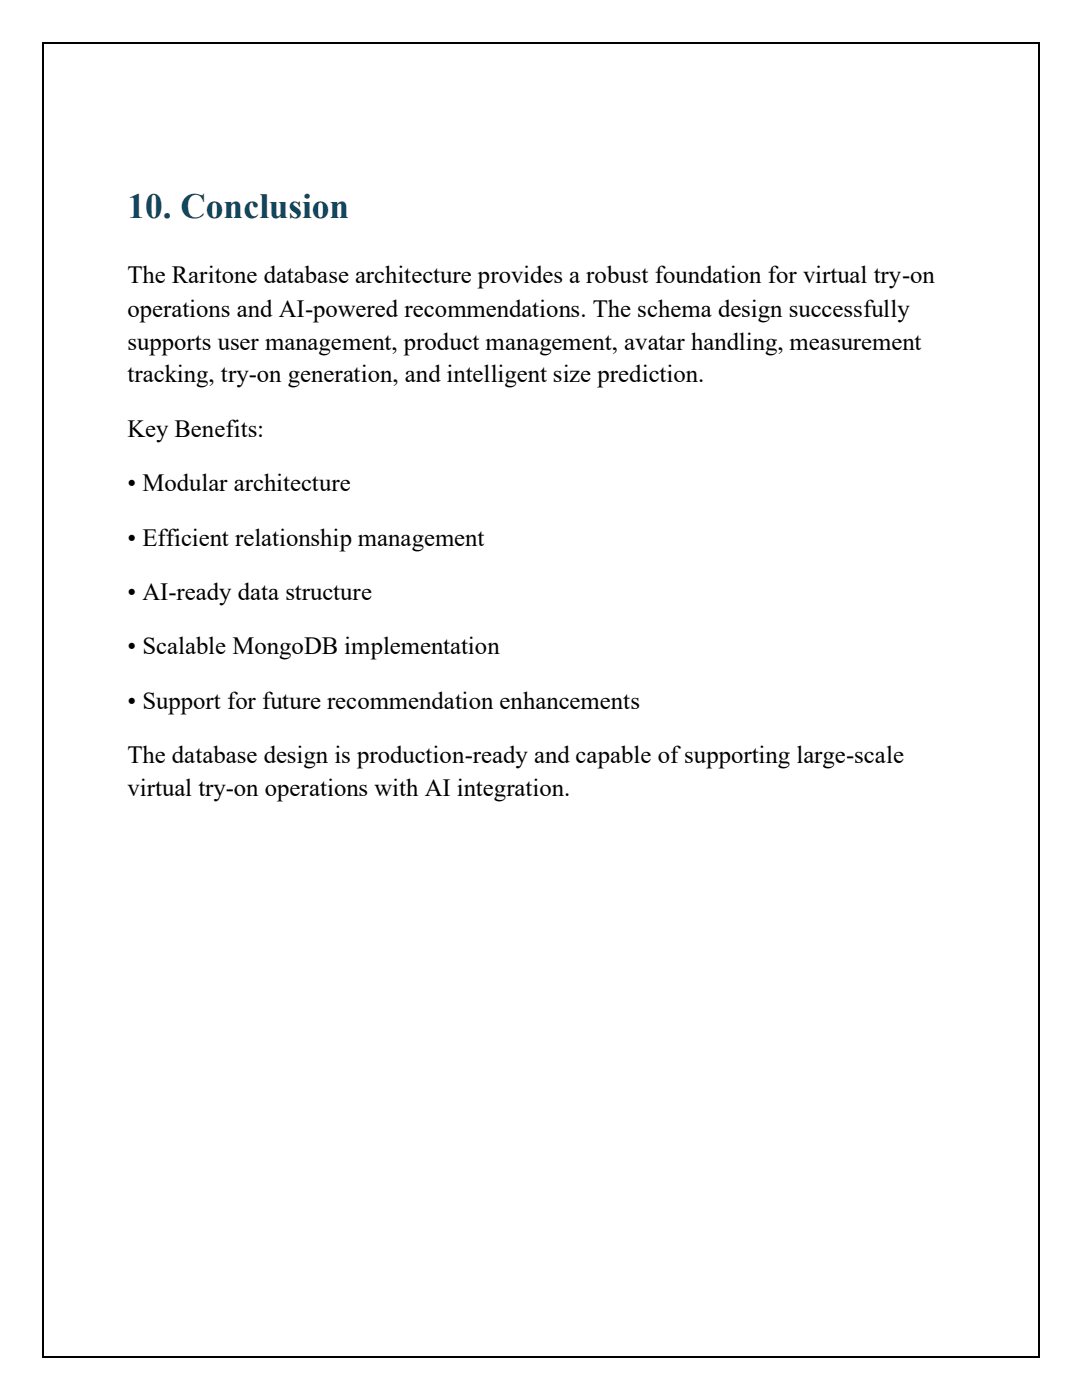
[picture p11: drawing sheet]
<svg xmlns="http://www.w3.org/2000/svg" width="216mm" height="279mm" viewBox="0 0 216 279" stroke-linecap="round" stroke-linejoin="round" font-family="sans-serif">
<defs><g id="words">
<text font-size="7.1" fill="#0f4761" x="25.4" y="43.4">10. Conclusion</text>
<g font-size="4.9">
<text x="25.4" y="56.6">The Raritone database architecture provides a robust foundation for virtual try-on</text>
<text x="25.4" y="63.2">operations and AI-powered recommendations. The schema design successfully</text>
<text x="25.4" y="69.8">supports user management, product management, avatar handling, measurement</text>
<text x="25.4" y="76.3">tracking, try-on generation, and intelligent size prediction.</text>
<text x="25.4" y="87.2">Key Benefits:</text>
<text x="25.4" y="98">• Modular architecture</text>
<text x="25.4" y="108.9">• Efficient relationship management</text>
<text x="25.4" y="119.7">• AI-ready data structure</text>
<text x="25.4" y="130.6">• Scalable MongoDB implementation</text>
<text x="25.4" y="141.4">• Support for future recommendation enhancements</text>
<text x="25.4" y="152.2">The database design is production-ready and capable of supporting large-scale</text>
<text x="25.4" y="158.8">virtual try-on operations with AI integration.</text>
</g>
</g></defs>
<g fill="#000">
<path d="M8.5 8.5h.3v.3h-.3z" fill-rule="evenodd"/>
<path d="M8.5 8.5h.3v.3h-.3z" fill-rule="evenodd"/>
<path d="M207.2 8.5h.3v.3h-.3z" fill-rule="evenodd"/>
<path d="M207.2 8.5h.3v.3h-.3z" fill-rule="evenodd"/>
<path d="M8.5 270.7h.3v.3h-.3z" fill-rule="evenodd"/>
<path d="M8.5 270.7h.3v.3h-.3z" fill-rule="evenodd"/>
<path d="M207.2 270.7h.3v.3h-.3z" fill-rule="evenodd"/>
<path d="M207.2 270.7h.3v.3h-.3z" fill-rule="evenodd"/>
</g>
<path d="M8.6 8.8v261.9M8.8 8.6h198.4M207.3 8.8v261.9M8.8 270.8h198.4" fill="none" stroke="#000" stroke-width=".35"/>
<use href="#words"/>
</svg>
